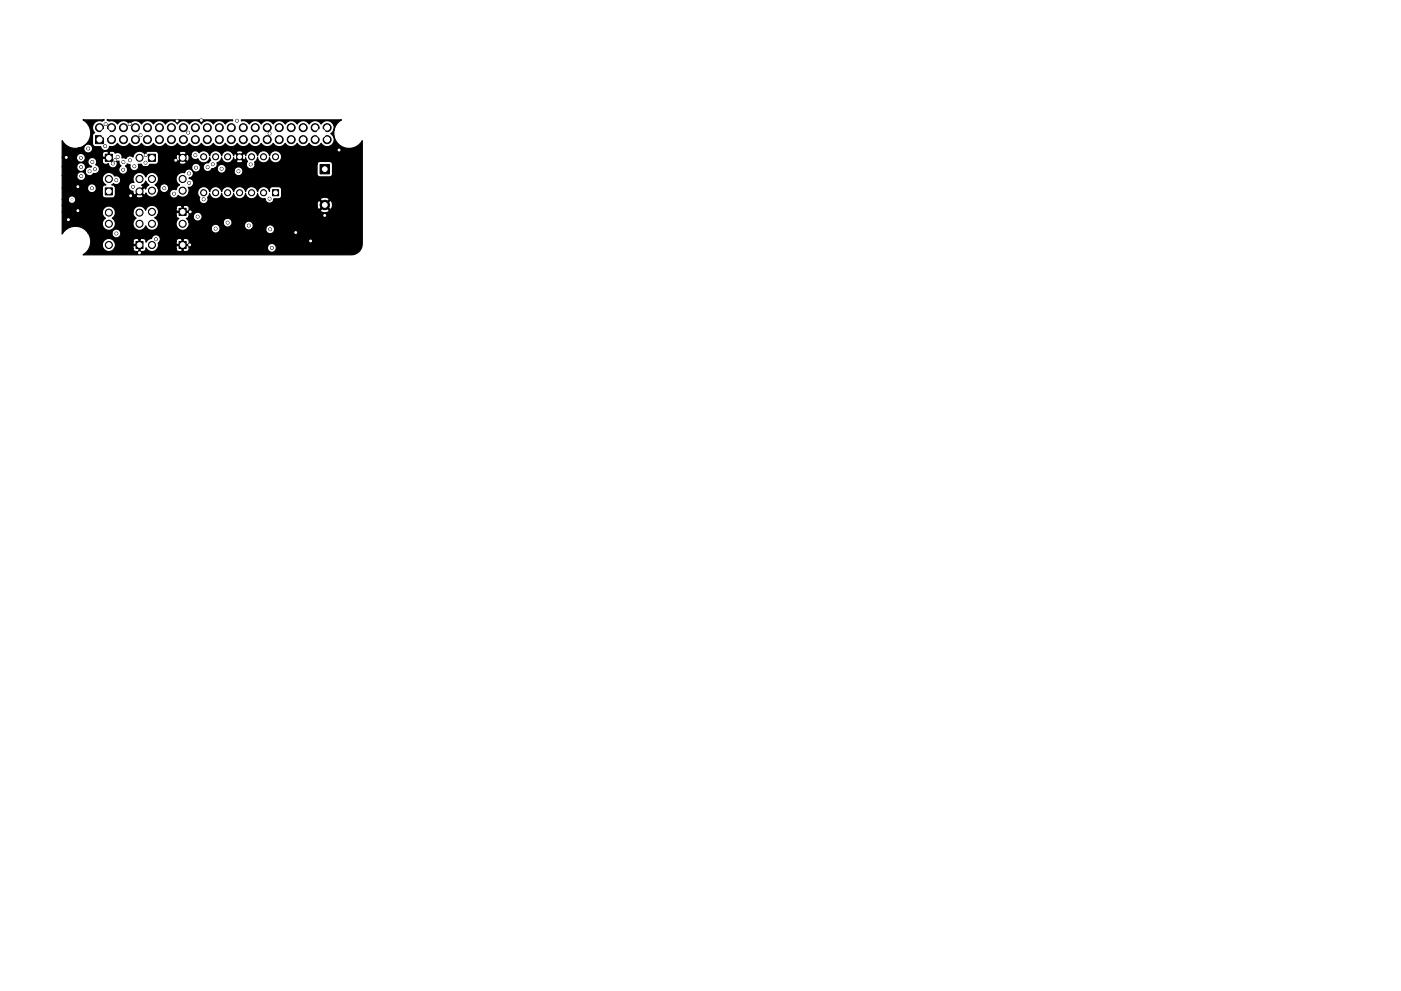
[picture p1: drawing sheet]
<svg xmlns="http://www.w3.org/2000/svg" width="297mm" height="210mm" viewBox="0 0 297 210" stroke-linecap="round" stroke-linejoin="round" font-family="sans-serif">
<g fill="#000" stroke="#000" stroke-width=".21">
<path d="M20.2 28.8h1.7v1.7h-1.7zM22.3 32.7h1.5v1.5h-1.5zM31.5 32.7h1.5v1.5h-1.5zM67.9 34.9h2v2h-2zM22.3 39.9h1.5v1.5h-1.5zM28.8 51.2h1.5v1.5h-1.5zM38 44.2h1.5v1.5h-1.5zM38 51.2h1.5v1.5h-1.5zM57.8 40.2h1.3v1.3h-1.3z"/>
<circle cx="14" cy="33.4" r=".3"/>
<circle cx="16.5" cy="39.6" r=".3"/>
<circle cx="17.1" cy="33.5" r=".3"/>
<circle cx="17.2" cy="35.4" r=".3"/>
<circle cx="17.2" cy="37.4" r=".3"/>
<circle cx="18.7" cy="31.5" r=".3"/>
<circle cx="19" cy="36.3" r=".3"/>
<circle cx="19.5" cy="39.9" r=".3"/>
<circle cx="19.6" cy="34.4" r=".3"/>
<circle cx="20.1" cy="35.9" r=".3"/>
<circle cx="21.1" cy="27.1" r=".85"/>
<circle cx="22.3" cy="31" r=".3"/>
<circle cx="22.4" cy="26.3" r=".3"/>
<circle cx="23.1" cy="38" r=".75"/>
<circle cx="23.6" cy="27.1" r=".85"/>
<circle cx="23.6" cy="29.6" r=".85"/>
<circle cx="23.9" cy="34.7" r=".3"/>
<circle cx="24.4" cy="34" r=".3"/>
<circle cx="24.7" cy="38.2" r=".3"/>
<circle cx="24.9" cy="33.3" r=".3"/>
<circle cx="26.1" cy="36" r=".3"/>
<circle cx="26.2" cy="34.4" r=".3"/>
<circle cx="26.2" cy="29.6" r=".85"/>
<circle cx="26.2" cy="27.1" r=".85"/>
<circle cx="27.5" cy="26.3" r=".3"/>
<circle cx="27.6" cy="34" r=".3"/>
<circle cx="28.2" cy="39.6" r=".3"/>
<circle cx="28.5" cy="35.3" r=".3"/>
<circle cx="28.7" cy="27.1" r=".85"/>
<circle cx="28.7" cy="29.6" r=".85"/>
<circle cx="29.6" cy="38" r=".75"/>
<circle cx="29.6" cy="33.5" r=".75"/>
<circle cx="29.8" cy="28.7" r=".3"/>
<circle cx="30.9" cy="34.5" r=".3"/>
<circle cx="30.9" cy="32.9" r=".3"/>
<circle cx="31.3" cy="29.6" r=".85"/>
<circle cx="31.3" cy="27.1" r=".85"/>
<circle cx="32.2" cy="38" r=".75"/>
<circle cx="33.8" cy="29.6" r=".85"/>
<circle cx="33.8" cy="27.1" r=".85"/>
<circle cx="34.8" cy="39.9" r=".3"/>
<circle cx="36.3" cy="29.6" r=".85"/>
<circle cx="36.3" cy="27.1" r=".85"/>
<circle cx="37.2" cy="34" r=".3"/>
<circle cx="37.6" cy="25.6" r=".3"/>
<circle cx="38.7" cy="38" r=".75"/>
<circle cx="38.7" cy="33.5" r=".75"/>
<circle cx="38.9" cy="29.6" r=".85"/>
<circle cx="38.9" cy="27.1" r=".85"/>
<circle cx="39.9" cy="28.1" r=".3"/>
<circle cx="40.1" cy="36.8" r=".3"/>
<circle cx="40.1" cy="38.8" r=".3"/>
<circle cx="41.4" cy="29.6" r=".85"/>
<circle cx="41.4" cy="27.1" r=".85"/>
<circle cx="41.4" cy="32.9" r=".3"/>
<circle cx="41.6" cy="35.6" r=".3"/>
<circle cx="42.7" cy="25.5" r=".3"/>
<circle cx="43.2" cy="33.3" r=".65"/>
<circle cx="44" cy="29.6" r=".85"/>
<circle cx="44" cy="27.1" r=".85"/>
<circle cx="44" cy="35.5" r=".3"/>
<circle cx="45.1" cy="34.8" r=".3"/>
<circle cx="45.7" cy="33.3" r=".65"/>
<circle cx="46.5" cy="29.6" r=".85"/>
<circle cx="46.5" cy="27.1" r=".85"/>
<circle cx="47" cy="35.8" r=".3"/>
<circle cx="48.3" cy="33.3" r=".65"/>
<circle cx="49" cy="27.1" r=".85"/>
<circle cx="49" cy="29.6" r=".85"/>
<circle cx="50.3" cy="25.6" r=".3"/>
<circle cx="50.6" cy="36.3" r=".3"/>
<circle cx="50.8" cy="33.3" r=".65"/>
<circle cx="51.6" cy="27.1" r=".85"/>
<circle cx="51.6" cy="29.6" r=".85"/>
<circle cx="53.2" cy="34.9" r=".3"/>
<circle cx="53.3" cy="33.3" r=".65"/>
<circle cx="54.1" cy="27.1" r=".85"/>
<circle cx="54.1" cy="29.6" r=".85"/>
<circle cx="55.9" cy="33.3" r=".65"/>
<circle cx="56.7" cy="27.1" r=".85"/>
<circle cx="56.7" cy="29.6" r=".85"/>
<circle cx="57.2" cy="28.3" r=".3"/>
<circle cx="58.4" cy="33.3" r=".65"/>
<circle cx="59.2" cy="27.1" r=".85"/>
<circle cx="59.2" cy="29.6" r=".85"/>
<circle cx="61.7" cy="27.1" r=".85"/>
<circle cx="61.7" cy="29.6" r=".85"/>
<circle cx="64.3" cy="29.6" r=".85"/>
<circle cx="64.3" cy="27.1" r=".85"/>
<circle cx="66.8" cy="29.6" r=".85"/>
<circle cx="66.8" cy="27.1" r=".85"/>
<circle cx="69.4" cy="29.6" r=".85"/>
<circle cx="69.4" cy="27.1" r=".85"/>
<circle cx="71.9" cy="31.8" r=".3"/>
<circle cx="14.5" cy="46.6" r=".3"/>
<circle cx="15.3" cy="42.4" r=".17"/>
<circle cx="16.5" cy="44.7" r=".3"/>
<circle cx="23.1" cy="52" r=".75"/>
<circle cx="23.1" cy="45.1" r=".75"/>
<circle cx="23.1" cy="47.5" r=".75"/>
<circle cx="24.7" cy="49.5" r=".3"/>
<circle cx="27.7" cy="41.5" r=".3"/>
<circle cx="29.6" cy="53.6" r=".3"/>
<circle cx="29.6" cy="40.6" r=".75"/>
<circle cx="29.6" cy="45.1" r=".75"/>
<circle cx="29.6" cy="47.5" r=".75"/>
<circle cx="32.2" cy="40.4" r=".75"/>
<circle cx="32.2" cy="52" r=".75"/>
<circle cx="32.2" cy="44.9" r=".75"/>
<circle cx="32.2" cy="47.5" r=".75"/>
<circle cx="33.1" cy="50.7" r=".3"/>
<circle cx="36.9" cy="41.1" r=".3"/>
<circle cx="38.7" cy="40.4" r=".75"/>
<circle cx="38.7" cy="47.5" r=".75"/>
<circle cx="40.2" cy="51.9" r=".3"/>
<circle cx="40.3" cy="44.9" r=".3"/>
<circle cx="41.9" cy="46" r=".3"/>
<circle cx="43.2" cy="40.9" r=".65"/>
<circle cx="43.2" cy="42.3" r=".3"/>
<circle cx="45.7" cy="40.9" r=".65"/>
<circle cx="45.7" cy="48.5" r=".3"/>
<circle cx="48.3" cy="40.9" r=".65"/>
<circle cx="48.3" cy="47.2" r=".3"/>
<circle cx="50.8" cy="40.9" r=".65"/>
<circle cx="52.8" cy="47.9" r=".3"/>
<circle cx="53.3" cy="40.9" r=".65"/>
<circle cx="55.9" cy="40.9" r=".65"/>
<circle cx="57.2" cy="42.2" r=".3"/>
<circle cx="57.3" cy="48.6" r=".3"/>
<circle cx="57.6" cy="52.6" r=".3"/>
<circle cx="62.7" cy="49.3" r=".3"/>
<circle cx="65.9" cy="51.1" r=".3"/>
<circle cx="68.8" cy="45.7" r=".3"/>
<circle cx="68.9" cy="43.5" r="1"/>
</g>
<path d="M65.6 50.6h.3M68.9 45.7h.8" fill="none" stroke="#000" stroke-width=".25"/>
<path d="M13.2 29.8a3.2 3.2 0 0 0 3.4 1.6h1.2v.2a.94 .94 0 0 0 1.4 .7 .94 .94 0 0 0 0-1.6 .94 .94 0 0 0-1.4 .7h-1.2h.3a3.2 3.2 0 0 0 2.3-2.8 3.2 3.2 0 0 0-1.6-3.2h4.5l-.4 .3a1.48 1.48 0 0 0-1.8 .6 1.48 1.48 0 0 0 .2 1.9l-.5 .5v1.8a.64 .64 0 0 0 .6 .6h1.2v.2a.94 .94 0 0 0 1 .6 .94 .94 0 0 0 .8-.8h.9l.8-.7 .1 .2a1.49 1.49 0 0 0 2.5-.2 1.48 1.48 0 0 0 2.5 0 1.48 1.48 0 0 0 2.5 0 1.48 1.48 0 0 0 2.6 0 1.48 1.48 0 0 0 2.5 0 1.48 1.48 0 0 0 2.6 0 1.48 1.48 0 0 0 2.5 0 1.48 1.48 0 0 0 2.5 0 1.48 1.48 0 0 0 2.6 0 1.48 1.48 0 0 0 2.5 0 1.48 1.48 0 0 0 2.6 0 1.48 1.48 0 0 0 2.5 0 1.48 1.48 0 0 0 2.5 0 1.48 1.48 0 0 0 2.6 0 1.48 1.48 0 0 0 2.5 0 1.48 1.48 0 0 0 2.6 0 1.48 1.48 0 0 0 2.5 0 1.49 1.49 0 0 0 2.3 .3 1.49 1.49 0 0 0-.3-2.3 1.49 1.49 0 0 0 .3-2.4 1.49 1.49 0 0 0-2.3 .3 1.48 1.48 0 0 0-2.5 0 1.48 1.48 0 0 0-2.6 0 1.48 1.48 0 0 0-2.5 0 1.48 1.48 0 0 0-2.6 0 1.48 1.48 0 0 0-2.5 0 1.48 1.48 0 0 0-2.5 0l-.6-.5-.6-.2-.5 .1v-.3h21.2a3.2 3.2 0 0 0-.7 5.1 3.2 3.2 0 0 0 5.1-.7v22.4a2.32 2.32 0 0 1-2.3 1.9h-56.9l.5-.3a3.1 3.1 0 0 0 1.1-2h2.5v.3a1.39 1.39 0 0 0 1.1 1.2 1.39 1.39 0 0 0 1.4-.6h4l.3 .6 .8 .1 .2-.2v-1.1h-1.1l-.2 .2v.4h-4l.3-.6-.3-.9h4v.5l.2 .2h1.1v-1.1h.2v2.4l.2 .2h.4a.66 .66 0 0 0 .7-.8 1.38 1.38 0 0 0 2.4 .1h3.9l.3 .6 .8 .1 .2-.2v-1.1h.2v1.1l.2 .2h.5a.68 .68 0 0 0 .6-.9h16.6v.2a.94 .94 0 0 0 1.4 .7 .94 .94 0 0 0 0-1.6 .94 .94 0 0 0-1.4 .7h-16.6l-.2-.4h-2.4l-.2 .2v.4h-3.9l.2-.6-.1-.5 .4-.4h3.4v.5l.2 .2h1.1v-1.1h.2v1.1h1.1l.2-.2v-.5a.64 .64 0 0 0-.6-.6h-.5l-.2 .2-1-.2-.4 .3-.1 .3h-3.4a.96 .96 0 0 0-.5-1.3 .96 .96 0 0 0-1.3 .7l-.8 .3-.3 .5a.66 .66 0 0 0-.7-.8h-.4l-.2 .2-1-.2-.3 .2-.2 .4h-4a1.39 1.39 0 0 0-1.4-.6 1.39 1.39 0 0 0-1.1 1.2h-2.5v-.2a3.1 3.1 0 0 0-.5-2.2h5v.2a.94 .94 0 0 0 1.5 .7 .94 .94 0 0 0 0-1.6 .94 .94 0 0 0-1.5 .7h-5l-.2-.2a3.2 3.2 0 0 0-5.3 .5v-4.7h8.5l.2 .8 .5 .5a1.39 1.39 0 0 0-.4 2.1 1.39 1.39 0 0 0 2.1 0 1.39 1.39 0 0 0-.3-2.1l.5-.5 .2-.8h3.7l.2 .8 .5 .5-.2 .1a1.39 1.39 0 0 0 .1 2.2 1.39 1.39 0 0 0 2.1-.7 1.39 1.39 0 0 0 2.2 .6 1.39 1.39 0 0 0-.3-2.3l.6-.5h3.9l.2 .4 .4 .2-.1 .1a1.39 1.39 0 0 0-.1 2 1.39 1.39 0 0 0 2 0h5.1v.2a.94 .94 0 0 0 1.4 .7 .94 .94 0 0 0 0-1.6 .94 .94 0 0 0-1.4 .7h-5.1l.4-.5v-.8h7.2a.94 .94 0 0 0 .6 1 .94 .94 0 0 0 1.1-.3h2.8v.2a.94 .94 0 0 0 .6 .7 .94 .94 0 0 0 1-.1h2.9v.1a.94 .94 0 0 0 1.5 .7 .94 .94 0 0 0 0-1.5 .94 .94 0 0 0-1.5 .7h-2.9l.1-.1a.94 .94 0 0 0-.4-1.5 .94 .94 0 0 0-1.3 .8l-2.7-.1a.94 .94 0 0 0-.6-1.4 .94 .94 0 0 0-1.2 .8h-7.2l-.6-.8 .3-.1 .3-.3h.9a.94 .94 0 0 0 1.2 .9 .94 .94 0 0 0 .4-1.5 .94 .94 0 0 0-1.6 .4v.2h-.9v-.7l-.2-.1h-2.4l-.2 .1v.5h-3.9l.2-.6-.2-.9h3.9v.5l.2 .1h1.1v-1.1h.2v1.1h1.1l.2-.2h27.8a1.15 1.15 0 0 0 1.9 0l-.9-.9-1 .9h-27.8v-.4a.64 .64 0 0 0-.6-.6h-.5l-.2 .1-1-.1-.4 .2-.1 .4h-3.9a1.38 1.38 0 0 0-1.4-.6 1.38 1.38 0 0 0-1.1 1 1.39 1.39 0 0 0-1.5-.9 1.39 1.39 0 0 0-1.2 1.3h-3.7l-.1-.3a1.39 1.39 0 0 0-1.5-1 1.39 1.39 0 0 0-1.2 1.3h-8.5v-1.4h54l.3 .7 .2 .1 1-.9h.3l1 .9a1.15 1.15 0 0 0 0-1.9l-1 1h-.3l-1-1-.2 .1-.3 1h-54v-1.3h1.3a.8 .8 0 0 0 1 .8 .8 .8 0 0 0 .3-1.3 .8 .8 0 0 0-1.3 .3v.2h-1.3v-2.5h5.4a.94 .94 0 0 0 .9 1.1 .94 .94 0 0 0 .9-1h1.3v1.5a.64 .64 0 0 0 .6 .6h1.7l.4-.4h4.4l.1 .2 .8 .2 .6-.2 .1-.2-.8-.8-.8 .8h-4.4v-2.1h2.8v.2a.93 .93 0 0 0 1 .9l.1 .6 .3 .2 1.8-1.7-.1-.3-.3-.1 .7-.4 .2-.5 .2 .5 .5 .3-.5 .4-.2 .5-.4-.3-.7 .8 .7 .8 .3-.1 .1-.4 .1 .2a1.39 1.39 0 0 0 1.3 .7 1.39 1.39 0 0 0 1.2-.8h2.5v.2a.94 .94 0 0 0 .8 .8 .94 .94 0 0 0 1-.5 1.38 1.38 0 0 0 2.3-.7h1.8v.5l.4 .6a.94 .94 0 0 0 .9 1.3 .94 .94 0 0 0 .8-1.3l.4-.8a1.28 1.28 0 0 0 1.3 1.1 1.28 1.28 0 0 0 1.3-1.1 1.28 1.28 0 0 0 1.3 1.1 1.28 1.28 0 0 0 1.2-1.1 1.28 1.28 0 0 0 1.3 1.1 1.28 1.28 0 0 0 1.3-1.1 1.28 1.28 0 0 0 1.2 1.1 1.28 1.28 0 0 0 1.3-1.1 1.28 1.28 0 0 0 1.6 1 .93 .93 0 0 0 .8 1 .93 .93 0 0 0 1.1-.7h9.8l1 .9 .9-.9-.1-.3-.9-.3-.8 .3-.1 .3h-9.8v-.2h1.1l.4-.3 .1-1.7a.64 .64 0 0 0-.6-.6h-1.5a.76 .76 0 0 0-.5 1 1.28 1.28 0 0 0-1.3-1 1.28 1.28 0 0 0-1.2 1.1 1.28 1.28 0 0 0-1.3-1.1 1.28 1.28 0 0 0-1.2 1.1 1.28 1.28 0 0 0-1.3-1.1 1.28 1.28 0 0 0-1.3 1.1 1.28 1.28 0 0 0-1.2-1.1 1.28 1.28 0 0 0-1.3 1.1 1.28 1.28 0 0 0-1.3-1.1 1.28 1.28 0 0 0-1.3 1.1 1.29 1.29 0 0 0-1.3-1.1 1.29 1.29 0 0 0-1.2 1.2h-1.8v-.5l-.2-.6a.95 .95 0 0 0 1.1-.8 .95 .95 0 0 0-.9-1.1l.1-.1a.94 .94 0 0 0 .8-.9 .94 .94 0 0 0-.9-.9 .94 .94 0 0 0-1 .8 1.39 1.39 0 0 0-1.7 .7 1.39 1.39 0 0 0 .7 1.8l-.5 .4-.3 .7a.94 .94 0 0 0-1.3 .7h-2.5l.1-.7-.1-.5h.4v.2a.94 .94 0 0 0 1.4 .7 .94 .94 0 0 0 0-1.6 .94 .94 0 0 0-1.4 .7h-.4l-.6-.6a1.39 1.39 0 0 0 .2-2.3 1.39 1.39 0 0 0-2.2 .6 1.39 1.39 0 0 0-1.9-.8 1.39 1.39 0 0 0-.6 2 .94 .94 0 0 0-1.2 .8h-2.8l-.3-.2-.4-.1 .4-.2 .1 .1a.95 .95 0 0 0 1.4-.8 .95 .95 0 0 0-1.3-1 1.39 1.39 0 0 0-2.2-.3 1.39 1.39 0 0 0 .4 2.2 .66 .66 0 0 0-.8 .7l-1.3-.1a.94 .94 0 0 0-.9-.8 .94 .94 0 0 0-.9 .8h-5.4v-2.5h3.1v.2a.94 .94 0 0 0 1.4 .7 .94 .94 0 0 0 0-1.6 .94 .94 0 0 0-1.4 .7h-3.1v-1.9h3.1v.1a.94 .94 0 0 0 1.4 .8h.4v.1a.97 .97 0 0 0 .7 .9 .97 .97 0 0 0 1.1-.5 .94 .94 0 0 0 1.2-.7 .94 .94 0 0 0-.8-1.1l.2-.8h1.2l.1 .4 .3 .2 .7 .1 .2-.2v.2a.96 .96 0 0 0 1.2 .7 .96 .96 0 0 0 .5-1.4h.6v.5l.4 .5-.2 .1a.94 .94 0 0 0 0 1.4 .94 .94 0 0 0 1.3-.1 .94 .94 0 0 0-.2-1.4l.4-.4 .6 .1a.94 .94 0 0 0 .6 1.3 .94 .94 0 0 0 1.2-.7h11.2v.2a.94 .94 0 0 0 1.5 .7 .94 .94 0 0 0 0-1.6 .94 .94 0 0 0-1.5 .7h-11.2l-.1-.7h.7a.94 .94 0 0 0 .8 .7 .94 .94 0 0 0 .9-.6h1.4l.5-.5h4.3l.1 .3 .8 .2 .6-.2 .1-.3-.8-.7-.8 .7h-4.3v-.8h3.7a.59 .59 0 0 0 .5 .7l.7-.8h.4l.8 .8 .2-.1 .2-.8-.2-.6h.6v.2a.94 .94 0 0 0 1.5 .7 1.28 1.28 0 0 0 1.3 .9 1.28 1.28 0 0 0 1.1-1.1l.3 .5-.6 .5a.94 .94 0 0 0-1 .8 .94 .94 0 0 0 .7 1.1 .94 .94 0 0 0 1.1-.6l1.2-.1v.2a.94 .94 0 0 0 .7 .8 .94 .94 0 0 0 1-.5h1.8v.2a.94 .94 0 0 0 1.5 .7 .94 .94 0 0 0 0-1.6 .94 .94 0 0 0-1.5 .7h-1.8l.1-.1a.94 .94 0 0 0-.7-1.2 .94 .94 0 0 0-1.1 .8h-.6h.1a1.18 1.18 0 0 0 .5-1.2l.6-.4 .3-.6a1.28 1.28 0 0 0 .9 1 1.28 1.28 0 0 0 1.3-.3h.9v.2l.5 .1 .8-.1 .1-.2-.7-.8-.7 .8h-.9l.3-.7 .2 .4 .2 .1 .7-.7h.4l.7 .7 .2-.1 .2-.4 .4 .7a.94 .94 0 0 0 .3 1.6 .94 .94 0 0 0 1.3-.9h13.1v2a.64 .64 0 0 0 .7 .6h2l.4-.2 .2-.4v-2a.64 .64 0 0 0-.6-.6h-2.2l-.4 .2-.1 .4h-13.1l-.1-.5 .3-.3 .3-.6v.1a1.29 1.29 0 0 0 1.4 1 1.29 1.29 0 0 0 1.1-1.1 1.29 1.29 0 0 0 2 .8 1.29 1.29 0 0 0 0-2.1 1.29 1.29 0 0 0-2 .9 1.28 1.28 0 0 0-1.2-1.1 1.28 1.28 0 0 0-1.3 1.1 1.28 1.28 0 0 0-1.3-1.1 1.28 1.28 0 0 0-1.2 1.1l-.2-.5h-.2l-.7 .7h-.4l-.7-.7h-.2l-.2 .5-.3-.7h.9l.7 .7 .7-.7v-.2l-.3-.1-.7-.1-.4 .2v.2h-.9a1.28 1.28 0 0 0-1.3-.4 1.28 1.28 0 0 0-.9 1.1 1.28 1.28 0 0 0-1.3-1.1 1.28 1.28 0 0 0-1.3 1.1 1.28 1.28 0 0 0-.9-1.1 1.28 1.28 0 0 0-1.3 .4 .94 .94 0 0 0-1-.4 .94 .94 0 0 0-.7 .8l-.8-.1-.8 .8h-.4l-.7-.8a.74 .74 0 0 0-.5 .9h-3.7v-1.1h4.3l.8 .8 .8-.8-.1-.2-.8-.2-.6 .2-.1 .2h-4.3l-.5-.4h-1.6a.66 .66 0 0 0-.7 .8 1.39 1.39 0 0 0-1.5-.8 1.39 1.39 0 0 0-1.1 1.2 .93 .93 0 0 0-1.5 .3l-.8-.1a.93 .93 0 0 0-.4-1 .93 .93 0 0 0-1.1 0l-.3-.4h-.7l-.2 .2v1.3h-1.3l-.2 .2v.4h-1.2a.94 .94 0 0 0-1-.8 .94 .94 0 0 0-.9 .9 .94 .94 0 0 0 .8 1l-.1 .1a.97 .97 0 0 0-1.2 .9h-.4l.1-.1a.94 .94 0 0 0-.2-1.6 .94 .94 0 0 0-1.3 .8h-3.1v-2h3v.2a.94 .94 0 0 0 1.4 .7 .94 .94 0 0 0 .1-1.6h4v.5l.2 .2h1.1v-1.1l-.2-.2-.8 .1-.3 .5h-4a.94 .94 0 0 0-1.5 .7h-3zM22.7 25.4h26.6v.2l-1 .2-.5 .5a1.48 1.48 0 0 0-2.6 0 1.48 1.48 0 0 0-2.5 0 1.48 1.48 0 0 0-2.5 0 1.48 1.48 0 0 0-2.6 0 1.48 1.48 0 0 0-2.5 0 1.48 1.48 0 0 0-2.6 0 1.48 1.48 0 0 0-2.5 0 1.48 1.48 0 0 0-2.5 0 1.48 1.48 0 0 0-2.6 0 1.47 1.47 0 0 0-1.8-.6z" fill="#000" stroke="#000" stroke-width=".25"/>
<g fill="#fff" stroke="#fff" stroke-width=".21">
<circle cx="19.5" cy="39.9" r=".2"/>
<circle cx="39.9" cy="28.1" r=".2"/>
<circle cx="50.2" cy="25.6" r=".2"/>
<circle cx="19" cy="36.3" r=".2"/>
<circle cx="23.9" cy="34.7" r=".2"/>
<circle cx="53.2" cy="34.9" r=".2"/>
<circle cx="50.6" cy="36.3" r=".2"/>
<circle cx="45.1" cy="34.8" r=".2"/>
<circle cx="44" cy="35.5" r=".2"/>
<circle cx="41.4" cy="32.9" r=".2"/>
<circle cx="28.5" cy="35.3" r=".2"/>
<circle cx="24.9" cy="33.3" r=".2"/>
<circle cx="22.3" cy="31" r=".2"/>
<circle cx="26.1" cy="36" r=".2"/>
<circle cx="26.2" cy="34.4" r=".2"/>
<circle cx="24.6" cy="38.2" r=".2"/>
<circle cx="27.6" cy="34" r=".2"/>
<circle cx="40.1" cy="38.8" r=".2"/>
<circle cx="33.1" cy="50.7" r=".2"/>
<circle cx="40.1" cy="36.8" r=".2"/>
<circle cx="34.8" cy="39.9" r=".2"/>
<circle cx="36.9" cy="41.1" r=".2"/>
<circle cx="57.2" cy="28.3" r=".2"/>
<circle cx="68.9" cy="45.7" r=".2"/>
<circle cx="40.3" cy="44.9" r=".2"/>
<circle cx="40.2" cy="51.9" r=".2"/>
<circle cx="29.6" cy="53.6" r=".2"/>
<circle cx="27.7" cy="41.5" r=".2"/>
<circle cx="37.2" cy="34" r=".2"/>
<circle cx="24.4" cy="34" r=".2"/>
<circle cx="14.5" cy="46.6" r=".2"/>
<circle cx="14.1" cy="33.4" r=".2"/>
<circle cx="65.9" cy="51.1" r=".2"/>
<circle cx="62.7" cy="49.3" r=".2"/>
<circle cx="16.5" cy="44.7" r=".2"/>
<circle cx="16.5" cy="39.6" r=".2"/>
<circle cx="37.5" cy="25.6" r=".2"/>
<circle cx="42.7" cy="25.5" r=".2"/>
<circle cx="30.9" cy="32.9" r=".2"/>
<circle cx="27.5" cy="26.3" r=".2"/>
<circle cx="71.9" cy="31.8" r=".2"/>
<circle cx="24.7" cy="49.5" r=".2"/>
<circle cx="41.9" cy="46" r=".2"/>
<circle cx="17.1" cy="33.5" r=".2"/>
<circle cx="17.2" cy="35.4" r=".2"/>
<circle cx="17.2" cy="37.4" r=".2"/>
<circle cx="52.8" cy="47.9" r=".2"/>
<circle cx="48.3" cy="47.2" r=".2"/>
<circle cx="28.2" cy="39.6" r=".2"/>
<circle cx="20.1" cy="35.9" r=".2"/>
<circle cx="19.6" cy="34.4" r=".2"/>
<circle cx="18.7" cy="31.5" r=".2"/>
<circle cx="41.6" cy="35.6" r=".2"/>
<circle cx="30.8" cy="34.5" r=".2"/>
<circle cx="29.8" cy="28.7" r=".2"/>
<circle cx="22.4" cy="26.3" r=".2"/>
<circle cx="45.7" cy="48.5" r=".2"/>
<circle cx="43.2" cy="42.3" r=".2"/>
<circle cx="57.6" cy="52.6" r=".2"/>
<circle cx="47" cy="35.8" r=".2"/>
<circle cx="57.3" cy="48.6" r=".2"/>
<circle cx="57.1" cy="42.2" r=".2"/>
<circle cx="69.4" cy="27.1" r=".5"/>
<circle cx="69.4" cy="29.6" r=".5"/>
<circle cx="66.8" cy="27.1" r=".5"/>
<circle cx="66.8" cy="29.6" r=".5"/>
<circle cx="64.3" cy="27.1" r=".5"/>
<circle cx="64.3" cy="29.6" r=".5"/>
<circle cx="61.7" cy="27.1" r=".5"/>
<circle cx="61.7" cy="29.6" r=".5"/>
<circle cx="59.2" cy="27.1" r=".5"/>
<circle cx="59.2" cy="29.6" r=".5"/>
<circle cx="56.7" cy="27.1" r=".5"/>
<circle cx="56.7" cy="29.6" r=".5"/>
<circle cx="54.1" cy="27.1" r=".5"/>
<circle cx="54.1" cy="29.6" r=".5"/>
<circle cx="51.6" cy="27.1" r=".5"/>
<circle cx="51.6" cy="29.6" r=".5"/>
<circle cx="49" cy="27.1" r=".5"/>
<circle cx="49" cy="29.6" r=".5"/>
<circle cx="46.5" cy="27.1" r=".5"/>
<circle cx="46.5" cy="29.6" r=".5"/>
<circle cx="44" cy="27.1" r=".5"/>
<circle cx="44" cy="29.6" r=".5"/>
<circle cx="41.4" cy="27.1" r=".5"/>
<circle cx="41.4" cy="29.6" r=".5"/>
<circle cx="38.9" cy="27.1" r=".5"/>
<circle cx="38.9" cy="29.6" r=".5"/>
<circle cx="36.3" cy="27.1" r=".5"/>
<circle cx="36.3" cy="29.6" r=".5"/>
<circle cx="33.8" cy="27.1" r=".5"/>
<circle cx="33.8" cy="29.6" r=".5"/>
<circle cx="31.3" cy="27.1" r=".5"/>
<circle cx="31.3" cy="29.6" r=".5"/>
<circle cx="28.7" cy="27.1" r=".5"/>
<circle cx="28.7" cy="29.6" r=".5"/>
<circle cx="26.2" cy="27.1" r=".5"/>
<circle cx="26.2" cy="29.6" r=".5"/>
<circle cx="23.6" cy="27.1" r=".5"/>
<circle cx="23.6" cy="29.6" r=".5"/>
<circle cx="21.1" cy="27.1" r=".5"/>
<circle cx="21.1" cy="29.6" r=".5"/>
<circle cx="58.4" cy="40.9" r=".39"/>
<circle cx="55.9" cy="40.9" r=".39"/>
<circle cx="53.3" cy="40.9" r=".39"/>
<circle cx="50.8" cy="40.9" r=".39"/>
<circle cx="48.3" cy="40.9" r=".39"/>
<circle cx="45.7" cy="40.9" r=".39"/>
<circle cx="43.2" cy="40.9" r=".39"/>
<circle cx="43.2" cy="33.3" r=".39"/>
<circle cx="45.7" cy="33.3" r=".39"/>
<circle cx="48.3" cy="33.3" r=".39"/>
<circle cx="50.8" cy="33.3" r=".39"/>
<circle cx="53.3" cy="33.3" r=".39"/>
<circle cx="55.9" cy="33.3" r=".39"/>
<circle cx="58.4" cy="33.3" r=".39"/>
<circle cx="16" cy="51.2" r="1.37"/>
<circle cx="74" cy="28.2" r="1.38"/>
<circle cx="16" cy="28.2" r="1.37"/>
<circle cx="68.9" cy="35.9" r=".5"/>
<circle cx="68.9" cy="43.5" r=".5"/>
<circle cx="29.6" cy="40.6" r=".5"/>
<circle cx="29.6" cy="45.1" r=".5"/>
<circle cx="23.1" cy="45.1" r=".5"/>
<circle cx="23.1" cy="40.6" r=".5"/>
<circle cx="32.2" cy="33.5" r=".5"/>
<circle cx="32.2" cy="38" r=".5"/>
<circle cx="38.7" cy="38" r=".5"/>
<circle cx="38.7" cy="33.5" r=".5"/>
<circle cx="29.6" cy="52" r=".5"/>
<circle cx="29.6" cy="47.5" r=".5"/>
<circle cx="23.1" cy="47.5" r=".5"/>
<circle cx="23.1" cy="52" r=".5"/>
<circle cx="32.2" cy="44.9" r=".5"/>
<circle cx="32.2" cy="40.4" r=".5"/>
<circle cx="38.7" cy="40.4" r=".5"/>
<circle cx="38.7" cy="44.9" r=".5"/>
<circle cx="29.6" cy="33.5" r=".5"/>
<circle cx="29.6" cy="38" r=".5"/>
<circle cx="23.1" cy="38" r=".5"/>
<circle cx="23.1" cy="33.5" r=".5"/>
<circle cx="38.7" cy="52" r=".5"/>
<circle cx="38.7" cy="47.5" r=".5"/>
<circle cx="32.2" cy="47.5" r=".5"/>
<circle cx="32.2" cy="52" r=".5"/>
<circle cx="15.3" cy="42.4" r=".17"/>
<circle cx="22.4" cy="28.3" r=".89"/>
<circle cx="68.1" cy="28.3" r=".89"/>
<circle cx="21.1" cy="29.6" r=".48"/>
<circle cx="21.1" cy="27" r=".48"/>
<circle cx="23.7" cy="29.6" r=".48"/>
<circle cx="23.7" cy="27" r=".48"/>
<circle cx="26.2" cy="29.6" r=".48"/>
<circle cx="26.2" cy="27" r=".48"/>
<circle cx="28.7" cy="29.6" r=".48"/>
<circle cx="28.7" cy="27" r=".48"/>
<circle cx="31.3" cy="29.6" r=".48"/>
<circle cx="31.3" cy="27" r=".48"/>
<circle cx="33.8" cy="29.6" r=".48"/>
<circle cx="33.8" cy="27" r=".48"/>
<circle cx="36.4" cy="29.6" r=".48"/>
<circle cx="36.4" cy="27" r=".48"/>
<circle cx="38.9" cy="29.6" r=".48"/>
<circle cx="38.9" cy="27" r=".48"/>
<circle cx="41.4" cy="29.6" r=".48"/>
<circle cx="41.4" cy="27" r=".48"/>
<circle cx="44" cy="29.6" r=".48"/>
<circle cx="44" cy="27" r=".48"/>
<circle cx="46.5" cy="29.6" r=".48"/>
<circle cx="46.5" cy="27" r=".48"/>
<circle cx="49.1" cy="29.6" r=".48"/>
<circle cx="49.1" cy="27" r=".48"/>
<circle cx="51.6" cy="29.6" r=".48"/>
<circle cx="51.6" cy="27" r=".48"/>
<circle cx="54.1" cy="29.6" r=".48"/>
<circle cx="54.1" cy="27" r=".48"/>
<circle cx="56.7" cy="29.6" r=".48"/>
<circle cx="56.7" cy="27" r=".48"/>
<circle cx="59.2" cy="29.6" r=".48"/>
<circle cx="59.2" cy="27" r=".48"/>
<circle cx="61.8" cy="29.6" r=".48"/>
<circle cx="61.8" cy="27" r=".48"/>
<circle cx="64.3" cy="29.6" r=".48"/>
<circle cx="64.3" cy="27" r=".48"/>
<circle cx="66.8" cy="29.6" r=".48"/>
<circle cx="66.8" cy="27" r=".48"/>
<circle cx="69.4" cy="29.6" r=".48"/>
<circle cx="69.4" cy="27" r=".48"/>
</g>
</svg>
